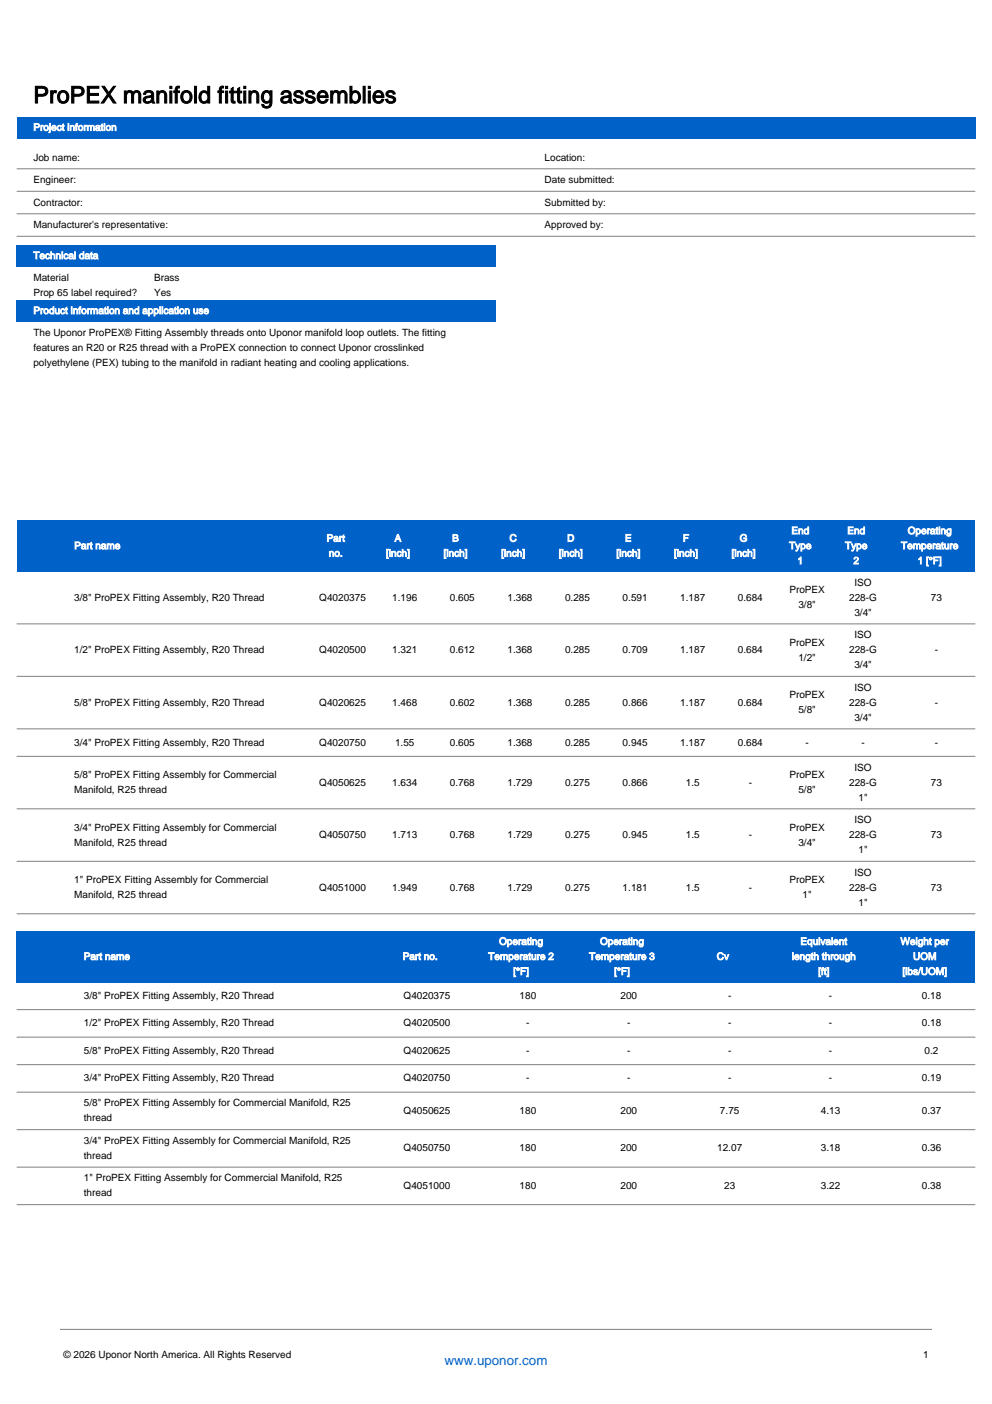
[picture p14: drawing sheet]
<svg xmlns="http://www.w3.org/2000/svg" width="210mm" height="297mm" viewBox="0 0 210 297" stroke-linecap="round" stroke-linejoin="round" font-family="sans-serif">
<defs><g id="words">
<text font-size="4.9" x="7.1" y="21.8">ProPEX manifold fitting assemblies</text>
<text font-size="2.8" fill="#0062c8" x="94.1" y="288.7">www.uponor.com</text>
<g font-size="2.1" fill="#fff">
<text x="7.1" y="27.6">Project information</text>
<text x="7.1" y="54.8">Technical data</text>
<text x="7.1" y="66.4">Product information and application use</text>
<text x="167.5" y="113">End</text>
<text x="179.3" y="113">End</text>
<text x="192.1" y="113">Operating</text>
<text x="15.7" y="116.2">Part name</text>
<text x="69.1" y="114.6">Part</text>
<text x="69.6" y="117.8">no.</text>
<text x="81.7" y="117.8">[inch]</text>
<text x="83.5" y="114.6">A</text>
<text x="93.9" y="117.8">[inch]</text>
<text x="95.7" y="114.6">B</text>
<text x="106" y="117.8">[inch]</text>
<text x="107.8" y="114.6">C</text>
<text x="118.2" y="117.8">[inch]</text>
<text x="120" y="114.6">D</text>
<text x="130.4" y="117.8">[inch]</text>
<text x="132.2" y="114.6">E</text>
<text x="142.6" y="117.8">[inch]</text>
<text x="144.5" y="114.6">F</text>
<text x="154.8" y="117.8">[inch]</text>
<text x="156.5" y="114.6">G</text>
<text x="167" y="116.2">Type</text>
<text x="168.8" y="119.3">1</text>
<text x="178.8" y="116.2">Type</text>
<text x="180.6" y="119.3">2</text>
<text x="190.7" y="116.2">Temperature</text>
<text x="194.2" y="119.3">1 [°F]</text>
<text x="17.7" y="203.1">Part name</text>
<text x="85.2" y="203.1">Part no.</text>
<text x="103.3" y="203.1">Temperature 2</text>
<text x="105.6" y="199.9">Operating</text>
<text x="124.7" y="203.1">Temperature 3</text>
<text x="127" y="199.9">Operating</text>
<text x="151.7" y="203.1">Cv</text>
<text x="167.5" y="203.1">length through</text>
<text x="169.4" y="199.9">Equivalent</text>
<text x="190.5" y="199.9">Weight per</text>
<text x="193.2" y="203.1">UOM</text>
<text x="108.6" y="206.2">[°F]</text>
<text x="129.9" y="206.2">[°F]</text>
<text x="173.1" y="206.2">[ft]</text>
<text x="191" y="206.2">[lbs/UOM]</text>
</g>
<g font-size="2.1">
<text x="7.1" y="34">Job name:</text>
<text x="115.2" y="34">Location:</text>
<text x="7.1" y="38.7">Engineer:</text>
<text x="115.2" y="38.7">Date submitted:</text>
<text x="7.1" y="43.5">Contractor:</text>
<text x="115.2" y="43.5">Submitted by:</text>
<text x="7.1" y="48.3">Manufacturer's representative:</text>
<text x="115.2" y="48.3">Approved by:</text>
<text x="7.1" y="59.4">Material</text>
<text x="32.6" y="59.4">Brass</text>
<text x="7.1" y="62.5">Prop 65 label required?</text>
<text x="32.6" y="62.5">Yes</text>
<text x="7.1" y="71">The Uponor ProPEX® Fitting Assembly threads onto Uponor manifold loop outlets. The fitting</text>
<text x="7.1" y="74.2">features an R20 or R25 thread with a ProPEX connection to connect Uponor crosslinked</text>
<text x="7.1" y="77.4">polyethylene (PEX) tubing to the manifold in radiant heating and cooling applications.</text>
<text x="167" y="125.5">ProPEX</text>
<text x="180.8" y="123.9">ISO</text>
<text x="15.7" y="127.1">3/8&quot; ProPEX Fitting Assembly, R20 Thread</text>
<text x="67.5" y="127.1">Q4020375</text>
<text x="83" y="127.1">1.196</text>
<text x="95.2" y="127.1">0.605</text>
<text x="107.4" y="127.1">1.368</text>
<text x="119.6" y="127.1">0.285</text>
<text x="131.8" y="127.1">0.591</text>
<text x="143.9" y="127.1">1.187</text>
<text x="156.1" y="127.1">0.684</text>
<text x="168.9" y="128.7">3/8&quot;</text>
<text x="179.7" y="127.1">228-G</text>
<text x="180.8" y="130.3">3/4&quot;</text>
<text x="197" y="127.1">73</text>
<text x="167" y="136.6">ProPEX</text>
<text x="180.8" y="135">ISO</text>
<text x="15.7" y="138.2">1/2&quot; ProPEX Fitting Assembly, R20 Thread</text>
<text x="67.5" y="138.2">Q4020500</text>
<text x="83" y="138.2">1.321</text>
<text x="95.2" y="138.2">0.612</text>
<text x="107.4" y="138.2">1.368</text>
<text x="119.6" y="138.2">0.285</text>
<text x="131.8" y="138.2">0.709</text>
<text x="143.9" y="138.2">1.187</text>
<text x="156.1" y="138.2">0.684</text>
<text x="168.9" y="139.8">1/2&quot;</text>
<text x="179.7" y="138.2">228-G</text>
<text x="180.8" y="141.4">3/4&quot;</text>
<text x="197.8" y="138.2">-</text>
<text x="15.7" y="149.3">5/8&quot; ProPEX Fitting Assembly, R20 Thread</text>
<text x="67.5" y="149.3">Q4020625</text>
<text x="83" y="149.3">1.468</text>
<text x="95.2" y="149.3">0.602</text>
<text x="107.4" y="149.3">1.368</text>
<text x="119.6" y="149.3">0.285</text>
<text x="131.8" y="149.3">0.866</text>
<text x="143.9" y="149.3">1.187</text>
<text x="156.1" y="149.3">0.684</text>
<text x="167" y="147.7">ProPEX</text>
<text x="179.7" y="149.3">228-G</text>
<text x="180.8" y="146.1">ISO</text>
<text x="197.8" y="149.3">-</text>
<text x="168.9" y="150.9">5/8&quot;</text>
<text x="180.8" y="152.5">3/4&quot;</text>
<text x="15.7" y="157.8">3/4&quot; ProPEX Fitting Assembly, R20 Thread</text>
<text x="67.5" y="157.8">Q4020750</text>
<text x="83.6" y="157.8">1.55</text>
<text x="95.2" y="157.8">0.605</text>
<text x="107.4" y="157.8">1.368</text>
<text x="119.6" y="157.8">0.285</text>
<text x="131.8" y="157.8">0.945</text>
<text x="143.9" y="157.8">1.187</text>
<text x="156.1" y="157.8">0.684</text>
<text x="170.4" y="157.8">-</text>
<text x="182.3" y="157.8">-</text>
<text x="197.8" y="157.8">-</text>
<text x="15.7" y="164.6">5/8&quot; ProPEX Fitting Assembly for Commercial</text>
<text x="15.7" y="167.8">Manifold, R25 thread</text>
<text x="67.5" y="166.2">Q4050625</text>
<text x="83" y="166.2">1.634</text>
<text x="95.2" y="166.2">0.768</text>
<text x="107.4" y="166.2">1.729</text>
<text x="119.6" y="166.2">0.275</text>
<text x="131.8" y="166.2">0.866</text>
<text x="145.1" y="166.2">1.5</text>
<text x="158.4" y="166.2">-</text>
<text x="167" y="164.6">ProPEX</text>
<text x="168.9" y="167.8">5/8&quot;</text>
<text x="179.7" y="166.2">228-G</text>
<text x="180.8" y="163">ISO</text>
<text x="197" y="166.2">73</text>
<text x="181.7" y="169.4">1&quot;</text>
<text x="15.7" y="175.7">3/4&quot; ProPEX Fitting Assembly for Commercial</text>
<text x="15.7" y="178.9">Manifold, R25 thread</text>
<text x="67.5" y="177.3">Q4050750</text>
<text x="83" y="177.3">1.713</text>
<text x="95.2" y="177.3">0.768</text>
<text x="107.4" y="177.3">1.729</text>
<text x="119.6" y="177.3">0.275</text>
<text x="131.8" y="177.3">0.945</text>
<text x="145.1" y="177.3">1.5</text>
<text x="158.4" y="177.3">-</text>
<text x="167" y="175.7">ProPEX</text>
<text x="168.9" y="178.9">3/4&quot;</text>
<text x="179.7" y="177.3">228-G</text>
<text x="180.8" y="174.2">ISO</text>
<text x="197" y="177.3">73</text>
<text x="180.8" y="185.3">ISO</text>
<text x="181.7" y="180.5">1&quot;</text>
<text x="15.7" y="186.8">1&quot; ProPEX Fitting Assembly for Commercial</text>
<text x="15.7" y="190">Manifold, R25 thread</text>
<text x="67.5" y="188.4">Q4051000</text>
<text x="83" y="188.4">1.949</text>
<text x="95.2" y="188.4">0.768</text>
<text x="107.4" y="188.4">1.729</text>
<text x="119.6" y="188.4">0.275</text>
<text x="131.8" y="188.4">1.181</text>
<text x="145.1" y="188.4">1.5</text>
<text x="158.4" y="188.4">-</text>
<text x="167" y="186.8">ProPEX</text>
<text x="169.8" y="190">1&quot;</text>
<text x="179.7" y="188.4">228-G</text>
<text x="181.7" y="191.6">1&quot;</text>
<text x="197" y="188.4">73</text>
<text x="17.7" y="211.3">3/8&quot; ProPEX Fitting Assembly, R20 Thread</text>
<text x="85.4" y="211.3">Q4020375</text>
<text x="109.9" y="211.3">180</text>
<text x="131.3" y="211.3">200</text>
<text x="154.1" y="211.3">-</text>
<text x="175.4" y="211.3">-</text>
<text x="195.1" y="211.3">0.18</text>
<text x="17.7" y="217.2">1/2&quot; ProPEX Fitting Assembly, R20 Thread</text>
<text x="85.4" y="217.2">Q4020500</text>
<text x="111.3" y="217.2">-</text>
<text x="132.7" y="217.2">-</text>
<text x="154.1" y="217.2">-</text>
<text x="175.4" y="217.2">-</text>
<text x="195.1" y="217.2">0.18</text>
<text x="17.7" y="223">5/8&quot; ProPEX Fitting Assembly, R20 Thread</text>
<text x="85.4" y="223">Q4020625</text>
<text x="111.3" y="223">-</text>
<text x="132.7" y="223">-</text>
<text x="154.1" y="223">-</text>
<text x="175.4" y="223">-</text>
<text x="195.6" y="223">0.2</text>
<text x="17.7" y="228.8">3/4&quot; ProPEX Fitting Assembly, R20 Thread</text>
<text x="85.4" y="228.8">Q4020750</text>
<text x="111.3" y="228.8">-</text>
<text x="132.7" y="228.8">-</text>
<text x="154.1" y="228.8">-</text>
<text x="175.4" y="228.8">-</text>
<text x="195.1" y="228.8">0.19</text>
<text x="17.7" y="234.1">5/8&quot; ProPEX Fitting Assembly for Commercial Manifold, R25</text>
<text x="17.7" y="237.3">thread</text>
<text x="85.4" y="235.7">Q4050625</text>
<text x="109.9" y="235.7">180</text>
<text x="131.3" y="235.7">200</text>
<text x="152.3" y="235.7">7.75</text>
<text x="173.7" y="235.7">4.13</text>
<text x="195.1" y="235.7">0.37</text>
<text x="17.7" y="242">3/4&quot; ProPEX Fitting Assembly for Commercial Manifold, R25</text>
<text x="17.7" y="245.2">thread</text>
<text x="85.4" y="243.6">Q4050750</text>
<text x="109.9" y="243.6">180</text>
<text x="131.3" y="243.6">200</text>
<text x="151.8" y="243.6">12.07</text>
<text x="173.7" y="243.6">3.18</text>
<text x="195.1" y="243.6">0.36</text>
<text x="17.7" y="250">1&quot; ProPEX Fitting Assembly for Commercial Manifold, R25</text>
<text x="85.4" y="251.5">Q4051000</text>
<text x="109.9" y="251.5">180</text>
<text x="131.3" y="251.5">200</text>
<text x="153.2" y="251.5">23</text>
<text x="173.7" y="251.5">3.22</text>
<text x="195.1" y="251.5">0.38</text>
<text x="17.7" y="253.1">thread</text>
<text x="13.4" y="287.4">© 2026 Uponor North America. All Rights Reserved</text>
<text x="195.3" y="287.4">1</text>
</g>
</g></defs>
<path d="M3.5 24.7h202.9v4.6h-202.9z" fill="#0062c8"/>
<path d="M3.5 35.7h202.9M3.5 40.5h202.9M3.5 45.2h202.9M3.5 50h202.9" fill="none" stroke="#808080" stroke-width=".21"/>
<g fill="#0062c8">
<path d="M3.5 51.8h101.5v4.6h-101.5z"/>
<path d="M3.5 63.5h101.5v4.6h-101.5z"/>
<path d="M3.5 110.1h8.7v10.9h-8.7z"/>
<path d="M12.2 110.1h51.8v10.9h-51.8z"/>
<path d="M64 110.1h14.1v10.9h-14.1z"/>
<path d="M78.1 110.1h12.2v10.9h-12.2z"/>
<path d="M90.3 110.1h12.2v10.9h-12.2z"/>
<path d="M102.5 110.1h12.2v10.9h-12.2z"/>
<path d="M114.7 110.1h12.2v10.9h-12.2z"/>
<path d="M126.9 110.1h12.2v10.9h-12.2z"/>
<path d="M139.1 110.1h12.2v10.9h-12.2z"/>
<path d="M151.3 110.1h12.2v10.9h-12.2z"/>
<path d="M163.5 110.1h11.8v10.9h-11.8z"/>
<path d="M175.3 110.1h11.8v10.9h-11.8z"/>
<path d="M187.1 110.1h19.3v10.9h-19.3z"/>
</g>
<path d="M3.5 132h202.9M3.5 143.1h202.9M3.5 154.2h202.9M3.5 160h202.9M3.5 171.1h202.9M3.5 182.2h202.9M3.5 193.3h202.9" fill="none" stroke="#808080" stroke-width=".21"/>
<g fill="#0062c8">
<path d="M3.5 196.9h10.7v11h-10.7z"/>
<path d="M14.2 196.9h64.1v11h-64.1z"/>
<path d="M78.3 196.9h21.3v11h-21.3z"/>
<path d="M99.6 196.9h21.4v11h-21.4z"/>
<path d="M121 196.9h21.3v11h-21.3z"/>
<path d="M142.3 196.9h21.4v11h-21.4z"/>
<path d="M163.7 196.9h21.3v11h-21.3z"/>
<path d="M185 196.9h21.4v11h-21.4z"/>
</g>
<path d="M3.5 213.6h202.9M3.5 219.4h202.9M3.5 225.2h202.9M3.5 231.1h202.9M3.5 239h202.9M3.5 246.9h202.9M3.5 254.9h202.9M12.7 281.3h184.5" fill="none" stroke="#808080" stroke-width=".21"/>
<use href="#words"/>
</svg>
